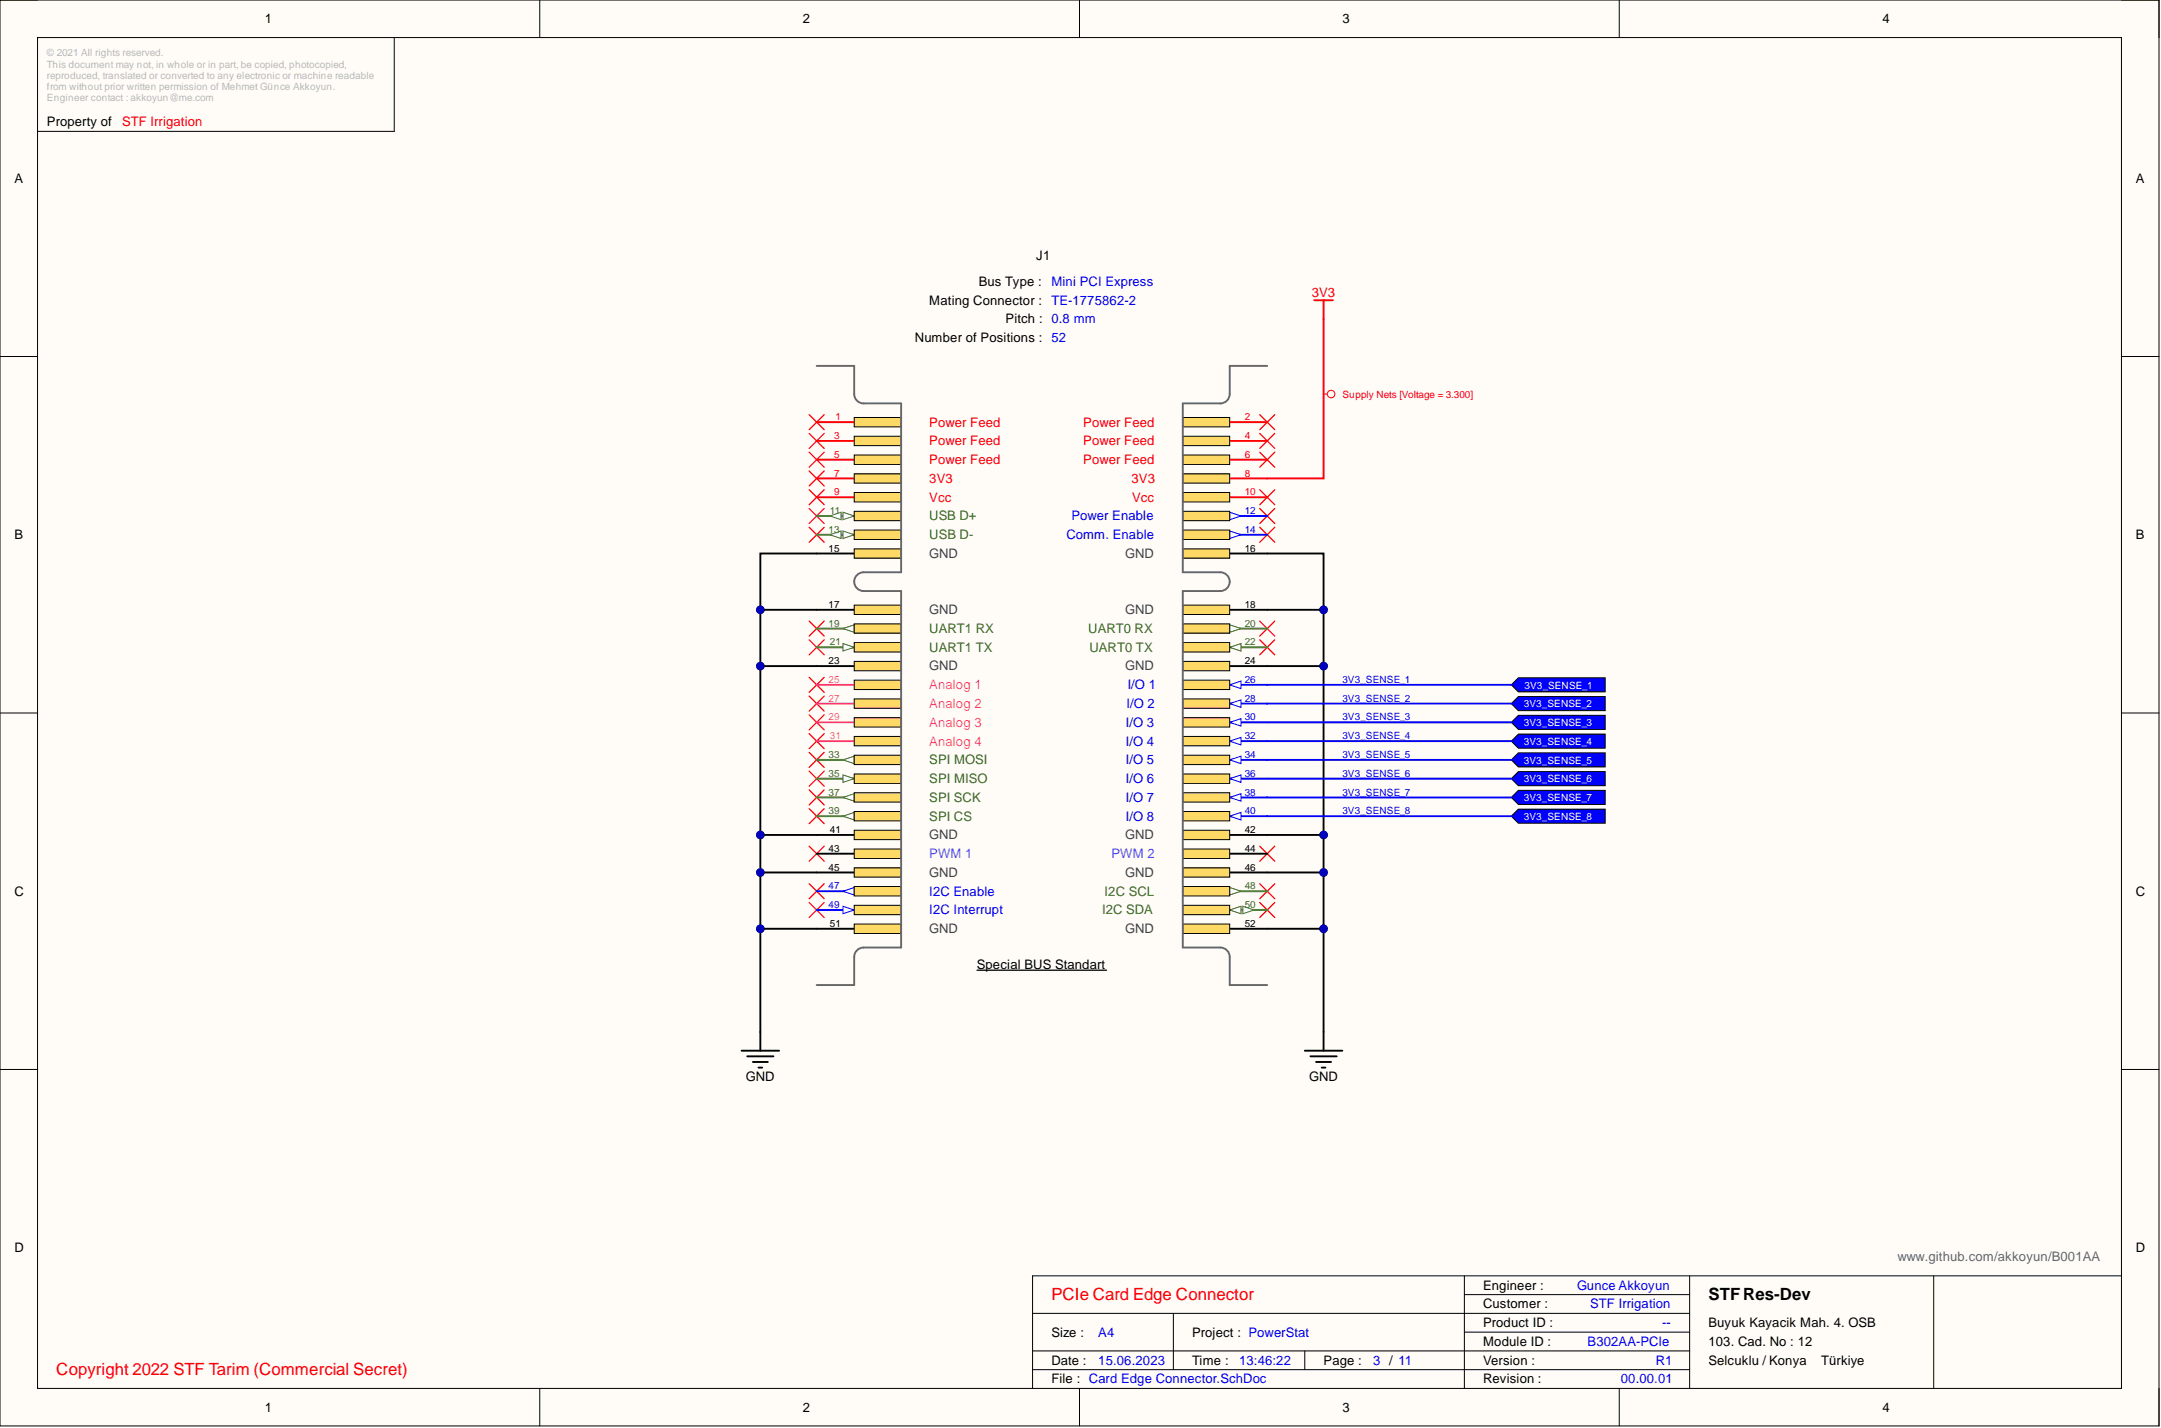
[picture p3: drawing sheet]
<svg xmlns="http://www.w3.org/2000/svg" width="292mm" height="193mm" viewBox="0 0 292 193" stroke-linecap="round" stroke-linejoin="round" font-family="sans-serif">
<defs><g id="words">
<g font-size="2.3" fill="#f00">
<text x="142.1" y="175.7">PCIe Card Edge Connector</text>
<text x="7.6" y="185.8">Copyright 2022 STF Tarim (Commercial Secret)</text>
</g>
<text font-size="2.3" x="230.9" y="175.7">STFRes-Dev</text>
<g font-size="1.8">
<text x="35.8" y="3.1">1</text>
<text x="108.5" y="3.1">2</text>
<text x="181.4" y="3.1">3</text>
<text x="254.4" y="3.1">4</text>
<text x="6.3" y="17.1">Property of</text>
<text x="1.9" y="24.7">A</text>
<text x="288.7" y="24.7">A</text>
<text x="140.1" y="35.1">J1</text>
<text x="125.6" y="41.2">Mating Connector :</text>
<text x="132.3" y="38.6">Bus Type :</text>
<text x="123.7" y="46.2">Number of Positions : 52</text>
<text x="135.9" y="43.7">Pitch : 0.8 mm</text>
<text x="1.9" y="72.9">B</text>
<text x="288.7" y="72.9">B</text>
<text x="1.9" y="121">C</text>
<text x="288.7" y="121">C</text>
<text x="132" y="130.9">Special BUS Standart</text>
<text x="100.8" y="146.1">GND</text>
<text x="177" y="146.1">GND</text>
<text x="1.9" y="169.2">D</text>
<text x="288.7" y="169.2">D</text>
<text x="200.5" y="174.3">Engineer :</text>
<text x="200.5" y="176.8">Customer :</text>
<text x="200.5" y="179.3">Product ID :</text>
<text x="230.9" y="179.3">Buyuk Kayacik Mah. 4. OSB</text>
<text x="142.1" y="184.4">Date :</text>
<text x="142.1" y="180.6">Size :</text>
<text x="161.1" y="184.4">Time :</text>
<text x="161.1" y="180.6">Project : PowerStat</text>
<text x="178.9" y="184.4">Page :</text>
<text x="200.5" y="181.9">Module ID :</text>
<text x="200.5" y="184.4">Version :</text>
<text x="230.9" y="181.9">103. Cad. No : 12</text>
<text x="230.9" y="184.4">Selcuklu / Konya</text>
<text x="246.2" y="184.4">Türkiye</text>
<text x="35.8" y="190.7">1</text>
<text x="108.5" y="190.7">2</text>
<text x="142.1" y="186.9">File : Card Edge Connector.SchDoc</text>
<text x="181.4" y="190.7">3</text>
<text x="200.5" y="186.9">Revision :</text>
<text x="254.4" y="190.7">4</text>
</g>
<g font-size="1.8" fill="#f00">
<text x="16.5" y="17.1">STF Irrigation</text>
<text x="177.3" y="40.1">3V3</text>
<text x="125.6" y="57.6">Power Feed</text>
<text x="146.4" y="57.6">Power Feed</text>
<text x="125.6" y="60.2">Power Feed</text>
<text x="125.6" y="62.7">Power Feed</text>
<text x="125.6" y="65.2">3V3</text>
<text x="146.4" y="60.2">Power Feed</text>
<text x="146.4" y="62.7">Power Feed</text>
<text x="152.9" y="65.2">3V3</text>
<text x="125.6" y="67.8">Vcc</text>
<text x="153" y="67.8">Vcc</text>
</g>
<g font-size="1.8" fill="#00f">
<text x="142.1" y="38.6">Mini PCI Express</text>
<text x="142.1" y="41.2">TE-1775862-2</text>
<text x="144.8" y="70.3">Power Enable</text>
<text x="144.1" y="72.9">Comm. Enable</text>
<text x="152.3" y="95.7">I/O 2</text>
<text x="152.4" y="93.1">I/O 1</text>
<text x="152.2" y="98.2">I/O 3</text>
<text x="152.2" y="100.7">I/O 4</text>
<text x="152.2" y="103.3">I/O 5</text>
<text x="152.2" y="105.8">I/O 6</text>
<text x="152.2" y="108.3">I/O 7</text>
<text x="152.2" y="110.9">I/O 8</text>
<text x="125.6" y="121">I2C Enable</text>
<text x="125.6" y="123.6">I2C Interrupt</text>
<text x="213.2" y="174.3">Gunce Akkoyun</text>
<text x="214.9" y="176.8">STF Irrigation</text>
<text x="224.7" y="179.3">--</text>
<text x="148.5" y="184.4">15.06.2023</text>
<text x="148.5" y="180.6">A4</text>
<text x="167.5" y="184.4">13:46:22</text>
<text x="185.6" y="184.4">3 / 11</text>
<text x="214.6" y="181.9">B302AA-PCIe</text>
<text x="223.8" y="184.4">R1</text>
<text x="219.1" y="186.9">00.00.01</text>
</g>
<g font-size="1.8" fill="#38761d">
<text x="125.6" y="70.3">USB D+</text>
<text x="125.6" y="72.9">USB D-</text>
<text x="125.6" y="85.5">UART1 RX</text>
<text x="125.6" y="88.1">UART1 TX</text>
<text x="147.1" y="85.5">UART0 RX</text>
<text x="147.3" y="88.1">UART0 TX</text>
<text x="125.6" y="105.8">SPI MISO</text>
<text x="125.6" y="103.3">SPI MOSI</text>
<text x="125.6" y="110.9">SPI CS</text>
<text x="125.6" y="108.3">SPI SCK</text>
<text x="149" y="123.6">I2C SDA</text>
<text x="149.3" y="121">I2C SCL</text>
</g>
<g font-size="1.8" fill="#434343">
<text x="125.6" y="75.4">GND</text>
<text x="152.1" y="75.4">GND</text>
<text x="125.6" y="83">GND</text>
<text x="152.1" y="83">GND</text>
<text x="125.6" y="90.6">GND</text>
<text x="152.1" y="90.6">GND</text>
<text x="125.6" y="113.4">GND</text>
<text x="152.1" y="113.4">GND</text>
<text x="125.6" y="118.5">GND</text>
<text x="152.1" y="118.5">GND</text>
<text x="125.6" y="126.1">GND</text>
<text x="152.1" y="126.1">GND</text>
</g>
<g font-size="1.8" fill="#f0f">
<text x="125.6" y="93.1">Analog 1</text>
<text x="125.6" y="95.7">Analog 2</text>
<text x="125.6" y="98.2">Analog 3</text>
<text x="125.6" y="100.7">Analog 4</text>
</g>
<g font-size="1.8" fill="#90f">
<text x="125.6" y="116">PWM 1</text>
<text x="150.2" y="116">PWM 2</text>
</g>
<text font-size="1.8" fill="#666" x="256.5" y="170.5">www.github.com/akkoyun/B001AA</text>
<g font-size="1.4" fill="#b7b7b7">
<text x="6.3" y="7.6">© 2021 All rights reserved.</text>
<text x="6.3" y="9.1">This document may not, in whole or in part, be copied, photocopied,</text>
<text x="6.3" y="10.7">reproduced, translated or converted to any electronic or machine readable</text>
<text x="6.3" y="12.2">from without prior written permission of Mehmet Günce Akkoyun.</text>
<text x="6.3" y="13.7">Engineer contact : akkoyun@me.com</text>
</g>
<g font-size="1.4" fill="#f00">
<text x="181.4" y="53.8">Supply Nets [Voltage = 3.300]</text>
<text x="112.8" y="59.3">3</text>
<text x="112.9" y="56.8">1</text>
<text x="168.2" y="56.8">2</text>
<text x="168.2" y="59.3">4</text>
<text x="112.8" y="61.9">5</text>
<text x="112.8" y="64.4">7</text>
<text x="168.2" y="61.9">6</text>
<text x="168.2" y="64.4">8</text>
<text x="112.8" y="66.9">9</text>
<text x="168.2" y="66.9">10</text>
</g>
<g font-size="1.4" fill="#38761d">
<text x="112.2" y="69.5">11</text>
<text x="112" y="72">13</text>
<text x="112" y="84.7">19</text>
<text x="112.2" y="87.2">21</text>
<text x="168.2" y="84.7">20</text>
<text x="168.2" y="87.2">22</text>
<text x="112" y="105">35</text>
<text x="112" y="107.5">37</text>
<text x="112" y="102.4">33</text>
<text x="112" y="110">39</text>
<text x="168.2" y="120.2">48</text>
<text x="168.2" y="122.7">50</text>
</g>
<g font-size="1.4" fill="#00f">
<text x="168.2" y="69.5">12</text>
<text x="168.2" y="72">14</text>
<text x="168.2" y="94.8">28</text>
<text x="168.2" y="92.3">26</text>
<text x="181.4" y="92.3">3V3_SENSE_1</text>
<text x="181.4" y="94.8">3V3_SENSE_2</text>
<text x="168.2" y="99.9">32</text>
<text x="168.2" y="97.4">30</text>
<text x="181.4" y="97.4">3V3_SENSE_3</text>
<text x="181.4" y="99.9">3V3_SENSE_4</text>
<text x="168.2" y="105">36</text>
<text x="168.2" y="102.4">34</text>
<text x="168.2" y="107.5">38</text>
<text x="181.4" y="102.4">3V3_SENSE_5</text>
<text x="181.4" y="105">3V3_SENSE_6</text>
<text x="181.4" y="107.5">3V3_SENSE_7</text>
<text x="168.2" y="110">40</text>
<text x="181.4" y="110">3V3_SENSE_8</text>
<text x="112" y="120.2">47</text>
<text x="112" y="122.7">49</text>
</g>
<g font-size="1.4">
<text x="112" y="74.5">15</text>
<text x="168.2" y="74.5">16</text>
<text x="112" y="82.2">17</text>
<text x="168.2" y="82.2">18</text>
<text x="112" y="89.8">23</text>
<text x="168.2" y="89.8">24</text>
<text x="112.2" y="112.6">41</text>
<text x="168.2" y="112.6">42</text>
<text x="112" y="117.6">45</text>
<text x="112" y="115.1">43</text>
<text x="168.2" y="115.1">44</text>
<text x="168.2" y="117.6">46</text>
<text x="112.2" y="125.3">51</text>
<text x="168.2" y="125.3">52</text>
</g>
<g font-size="1.4" fill="#f0f">
<text x="112" y="94.8">27</text>
<text x="112" y="92.3">25</text>
<text x="112" y="97.4">29</text>
<text x="112.2" y="99.9">31</text>
</g>
<g font-size="1.4" fill="#fff">
<text x="206" y="95.6">3V3_SENSE_2</text>
<text x="206.1" y="93.1">3V3_SENSE_1</text>
<text x="206" y="98.1">3V3_SENSE_3</text>
<text x="206" y="100.7">3V3_SENSE_4</text>
<text x="206" y="103.2">3V3_SENSE_5</text>
<text x="206" y="105.7">3V3_SENSE_6</text>
<text x="206" y="108.3">3V3_SENSE_7</text>
<text x="206" y="110.8">3V3_SENSE_8</text>
</g>
</g></defs>
<path d="M0 0h291.8v192.7h-291.8z" fill-rule="evenodd" fill="#fffcf8"/>
<path d="M0 0h291.8v192.7h-291.8z" fill="none" stroke="#000" stroke-width=".14"/>
<path d="M5.1 5.1h281.7v182.5h-281.7z" fill-rule="evenodd" fill="#fffcf8"/>
<g fill="none" stroke="#000" stroke-width=".14">
<path d="M0 0h5.1M5.1 5.1h281.7v182.5h-281.7zM53.3 5.1v12.7h-48.2M73 0v5.1M145.9 0v5.1M218.9 0v5.1M286.8 0h5v5.1M0 48.2h5.1M286.8 48.2h5M0 96.3h5.1M286.8 96.3h5M0 144.5h5.1"/>
<path d="M286.8 144.5h5M139.6 177.5h88.8M158.6 177.5v7.6M197.9 174.9h30.5M197.9 172.4v15.2M228.4 172.4v15.2M261.4 172.4v15.2M286.8 172.4h-147.2v15.2M73 187.6v5.1M139.6 182.6h88.8M139.6 185.1h88.8M145.9 187.6v5.1"/>
<path d="M176.4 182.6v2.5M197.9 180h30.5M218.9 187.6v5.1M291.8 187.6v5.1"/>
</g>
<path d="M177.6 40.6h2.6M178.9 40.6v2.5" fill="none" stroke="#f00" stroke-width=".25"/>
<g fill="none" stroke="#f00" stroke-width=".17">
<path d="M109.4 56l2 2.1M109.4 58.6l2 2M111.4 56l-2 2.1M111.4 58.6l-2 2M170.3 56l2 2.1M170.3 58.6l2 2M172.3 56l-2 2.1M172.3 58.6l-2 2M109.4 61.1l2 2M109.4 66.2l2 2M109.4 68.7l2 2M109.4 71.2l2 2.1"/>
<path d="M111.4 61.1l-2 2M111.4 66.2l-2 2M111.4 68.7l-2 2M111.4 71.2l-2 2.1M170.3 61.1l2 2M170.3 66.2l2 2M170.3 68.7l2 2M170.3 71.2l2 2.1M172.3 61.1l-2 2M172.3 66.2l-2 2M172.3 68.7l-2 2M172.3 71.2l-2 2.1"/>
<path d="M109.4 91.5l2 2.1M109.4 94.1l2 2M109.4 96.6l2 2M109.4 99.1l2 2.1M109.4 86.5l2 2M109.4 83.9l2 2.1M111.4 91.5l-2 2.1M111.4 94.1l-2 2M111.4 96.6l-2 2M111.4 99.1l-2 2.1M111.4 86.5l-2 2M111.4 83.9l-2 2.1"/>
<path d="M170.3 83.9l2 2.1M170.3 86.5l2 2M172.3 83.9l-2 2.1M172.3 86.5l-2 2M109.4 101.7l2 2M109.4 104.2l2 2M109.4 106.7l2 2.1M109.4 109.3l2 2M109.4 114.3l2 2.1M109.4 119.4l2 2M111.4 101.7l-2 2M111.4 104.2l-2 2"/>
<path d="M111.4 106.7l-2 2.1M111.4 109.3l-2 2M111.4 114.3l-2 2.1M111.4 119.4l-2 2M170.3 114.3l2 2.1M170.3 119.4l2 2M172.3 114.3l-2 2.1M172.3 119.4l-2 2M109.4 122l2 2M111.4 122l-2 2M170.3 122l2 2M172.3 122l-2 2"/>
</g>
<g fill="none" stroke="#f00" stroke-width=".14">
<path d="M178.9 53.2h.5"/>
<circle cx="179.9" cy="53.2" r=".51"/>
</g>
<path d="M102.8 139.4v2.6M178.9 139.4v2.6M100.2 142h5.1M101 142.7h3.6M101.8 143.5h2M102.5 144.3h.5M176.4 142h5M177.1 142.7h3.6M177.9 143.5h2M178.7 144.3h.5" fill="none" stroke="#000" stroke-width=".25"/>
<path d="M204.3 92.5l.9-.9h11.8v1.9h-11.8z" fill-rule="evenodd" fill="#00f"/>
<path d="M204.3 92.5l.9-.9h11.8v1.9h-11.8z" fill="none" stroke="#000" stroke-width=".14"/>
<path d="M204.3 95.1l.9-1h11.8v1.9h-11.8z" fill-rule="evenodd" fill="#00f"/>
<path d="M204.3 95.1l.9-1h11.8v1.9h-11.8z" fill="none" stroke="#000" stroke-width=".14"/>
<path d="M204.3 97.6l.9-.9h11.8v1.9h-11.8z" fill-rule="evenodd" fill="#00f"/>
<path d="M204.3 97.6l.9-.9h11.8v1.9h-11.8z" fill="none" stroke="#000" stroke-width=".14"/>
<path d="M204.3 100.2l.9-1h11.8v1.9h-11.8z" fill-rule="evenodd" fill="#00f"/>
<path d="M204.3 100.2l.9-1h11.8v1.9h-11.8z" fill="none" stroke="#000" stroke-width=".14"/>
<path d="M204.3 102.7l.9-1h11.8v1.9h-11.8z" fill-rule="evenodd" fill="#00f"/>
<path d="M204.3 102.7l.9-1h11.8v1.9h-11.8z" fill="none" stroke="#000" stroke-width=".14"/>
<path d="M204.3 105.2l.9-.9h11.8v1.9h-11.8z" fill-rule="evenodd" fill="#00f"/>
<path d="M204.3 105.2l.9-.9h11.8v1.9h-11.8z" fill="none" stroke="#000" stroke-width=".14"/>
<path d="M109.4 63.6l2 2.1M111.4 63.6l-2 2.1" fill="none" stroke="#f00" stroke-width=".17"/>
<path d="M204.3 107.8l.9-1h11.8v1.9h-11.8z" fill-rule="evenodd" fill="#00f"/>
<path d="M204.3 107.8l.9-1h11.8v1.9h-11.8z" fill="none" stroke="#000" stroke-width=".14"/>
<path d="M204.3 110.3l.9-1h11.8v1.9h-11.8z" fill-rule="evenodd" fill="#00f"/>
<path d="M204.3 110.3l.9-1h11.8v1.9h-11.8z" fill="none" stroke="#000" stroke-width=".14"/>
<path d="M110.4 74.8h-7.6v7.6" fill="none" stroke="#000" stroke-width=".25"/>
<circle cx="102.8" cy="82.4" r=".51" fill="#000080"/>
<circle cx="102.8" cy="82.4" r=".51" fill="none" stroke="#000080" stroke-width=".14"/>
<path d="M110.4 82.4h-7.6v7.6" fill="none" stroke="#000" stroke-width=".25"/>
<circle cx="102.8" cy="90" r=".51" fill="#000080"/>
<circle cx="102.8" cy="90" r=".51" fill="none" stroke="#000080" stroke-width=".14"/>
<circle cx="102.8" cy="82.4" r=".51" fill="#000080"/>
<circle cx="102.8" cy="82.4" r=".51" fill="none" stroke="#000080" stroke-width=".14"/>
<path d="M171.3 74.8h7.6v7.6" fill="none" stroke="#000" stroke-width=".25"/>
<circle cx="178.9" cy="82.4" r=".51" fill="#000080"/>
<circle cx="178.9" cy="82.4" r=".51" fill="none" stroke="#000080" stroke-width=".14"/>
<path d="M171.3 82.4h7.6v7.6" fill="none" stroke="#000" stroke-width=".25"/>
<circle cx="178.9" cy="90" r=".51" fill="#000080"/>
<circle cx="178.9" cy="90" r=".51" fill="none" stroke="#000080" stroke-width=".14"/>
<circle cx="178.9" cy="82.4" r=".51" fill="#000080"/>
<circle cx="178.9" cy="82.4" r=".51" fill="none" stroke="#000080" stroke-width=".14"/>
<path d="M171.3 90h7.6v22.8" fill="none" stroke="#000" stroke-width=".25"/>
<circle cx="178.9" cy="112.8" r=".51" fill="#000080"/>
<circle cx="178.9" cy="112.8" r=".51" fill="none" stroke="#000080" stroke-width=".14"/>
<circle cx="178.9" cy="90" r=".51" fill="#000080"/>
<circle cx="178.9" cy="90" r=".51" fill="none" stroke="#000080" stroke-width=".14"/>
<path d="M110.4 90h-7.6v22.8" fill="none" stroke="#000" stroke-width=".25"/>
<circle cx="102.8" cy="112.8" r=".51" fill="#000080"/>
<circle cx="102.8" cy="112.8" r=".51" fill="none" stroke="#000080" stroke-width=".14"/>
<circle cx="102.8" cy="90" r=".51" fill="#000080"/>
<circle cx="102.8" cy="90" r=".51" fill="none" stroke="#000080" stroke-width=".14"/>
<path d="M110.4 112.8h-7.6v5.1" fill="none" stroke="#000" stroke-width=".25"/>
<circle cx="102.8" cy="117.9" r=".51" fill="#000080"/>
<circle cx="102.8" cy="117.9" r=".51" fill="none" stroke="#000080" stroke-width=".14"/>
<circle cx="102.8" cy="112.8" r=".51" fill="#000080"/>
<circle cx="102.8" cy="112.8" r=".51" fill="none" stroke="#000080" stroke-width=".14"/>
<path d="M171.3 112.8h7.6v5.1" fill="none" stroke="#000" stroke-width=".25"/>
<circle cx="178.9" cy="117.9" r=".51" fill="#000080"/>
<circle cx="178.9" cy="117.9" r=".51" fill="none" stroke="#000080" stroke-width=".14"/>
<circle cx="178.9" cy="112.8" r=".51" fill="#000080"/>
<circle cx="178.9" cy="112.8" r=".51" fill="none" stroke="#000080" stroke-width=".14"/>
<path d="M110.4 117.9h-7.6v7.6" fill="none" stroke="#000" stroke-width=".25"/>
<circle cx="102.8" cy="125.5" r=".51" fill="#000080"/>
<circle cx="102.8" cy="125.5" r=".51" fill="none" stroke="#000080" stroke-width=".14"/>
<circle cx="102.8" cy="117.9" r=".51" fill="#000080"/>
<circle cx="102.8" cy="117.9" r=".51" fill="none" stroke="#000080" stroke-width=".14"/>
<path d="M171.3 117.9h7.6v7.6" fill="none" stroke="#000" stroke-width=".25"/>
<circle cx="178.9" cy="125.5" r=".51" fill="#000080"/>
<circle cx="178.9" cy="125.5" r=".51" fill="none" stroke="#000080" stroke-width=".14"/>
<circle cx="178.9" cy="117.9" r=".51" fill="#000080"/>
<circle cx="178.9" cy="117.9" r=".51" fill="none" stroke="#000080" stroke-width=".14"/>
<path d="M110.4 125.5h-7.6v13.9" fill="none" stroke="#000" stroke-width=".25"/>
<circle cx="102.8" cy="125.5" r=".51" fill="#000080"/>
<circle cx="102.8" cy="125.5" r=".51" fill="none" stroke="#000080" stroke-width=".14"/>
<path d="M171.3 125.5h7.6v13.9" fill="none" stroke="#000" stroke-width=".25"/>
<circle cx="178.9" cy="125.5" r=".51" fill="#000080"/>
<circle cx="178.9" cy="125.5" r=".51" fill="none" stroke="#000080" stroke-width=".14"/>
<path d="M110.4 57.1h5.1M178.9 43.1v21.6h-7.6" fill="none" stroke="#f00" stroke-width=".25"/>
<path d="M171.3 92.5h33M171.3 95.1h33M171.3 97.6h33M171.3 100.2h33M171.3 102.7h33M171.3 105.2h33M171.3 107.8h33M171.3 110.3h33" fill="none" stroke="#00f" stroke-width=".25"/>
<path d="M115.5 56.4h6.3v1.3h-6.3z" fill-rule="evenodd" fill="#ffd966"/>
<path d="M115.5 56.4h6.3v1.3h-6.3z" fill="none" stroke="#000" stroke-width=".14"/>
<path d="M110.4 125.5h5.1" fill="none" stroke="#000" stroke-width=".25"/>
<path d="M110.4 95.1h5.1" fill="none" stroke="#f0f" stroke-width=".25"/>
<path d="M110.4 87.5h5.1" fill="none" stroke="#38761d" stroke-width=".25"/>
<path d="M113.9 87l1.6 .5-1.6 .5z" fill="#f8fcff"/>
<path d="M113.9 87l1.6 .5-1.6 .5z" fill="none" stroke="#38761d" stroke-width=".14"/>
<path d="M110.4 105.2h5.1" fill="none" stroke="#38761d" stroke-width=".25"/>
<path d="M113.9 104.7l1.6 .5-1.6 .5z" fill="#f8fcff"/>
<path d="M113.9 104.7l1.6 .5-1.6 .5z" fill="none" stroke="#38761d" stroke-width=".14"/>
<path d="M110.4 110.3h5.1" fill="none" stroke="#38761d" stroke-width=".25"/>
<path d="M113.9 110.3l1.6-.5v1z" fill="#f8fcff"/>
<path d="M113.9 110.3l1.6-.5v1z" fill="none" stroke="#38761d" stroke-width=".14"/>
<path d="M110.4 67.2h5.1M110.4 62.1h5.1" fill="none" stroke="#f00" stroke-width=".25"/>
<path d="M110.4 97.6h5.1" fill="none" stroke="#f0f" stroke-width=".25"/>
<path d="M110.4 107.8h5.1" fill="none" stroke="#38761d" stroke-width=".25"/>
<path d="M113.9 107.8l1.6-.5v1z" fill="#f8fcff"/>
<path d="M113.9 107.8l1.6-.5v1z" fill="none" stroke="#38761d" stroke-width=".14"/>
<path d="M110.4 102.7h5.1" fill="none" stroke="#38761d" stroke-width=".25"/>
<path d="M113.9 102.7l1.6-.5v1z" fill="#f8fcff"/>
<path d="M113.9 102.7l1.6-.5v1z" fill="none" stroke="#38761d" stroke-width=".14"/>
<path d="M110.4 74.8h5.1" fill="none" stroke="#000" stroke-width=".25"/>
<path d="M110.4 84.9h5.1" fill="none" stroke="#38761d" stroke-width=".25"/>
<path d="M113.9 84.9l1.6-.5v1z" fill="#f8fcff"/>
<path d="M113.9 84.9l1.6-.5v1z" fill="none" stroke="#38761d" stroke-width=".14"/>
<path d="M110.4 64.7h5.1" fill="none" stroke="#f00" stroke-width=".25"/>
<path d="M110.4 82.4h5.1M110.4 117.9h5.1M110.4 112.8h5.1" fill="none" stroke="#000" stroke-width=".25"/>
<path d="M110.4 92.5h5.1M110.4 100.2h5.1" fill="none" stroke="#f0f" stroke-width=".25"/>
<path d="M110.4 120.4h5.1" fill="none" stroke="#00f" stroke-width=".25"/>
<path d="M113.9 120.4l1.6-.5v1z" fill="#f8fcff"/>
<path d="M113.9 120.4l1.6-.5v1z" fill="none" stroke="#00f" stroke-width=".14"/>
<path d="M110.4 115.4h5.1" fill="none" stroke="#000" stroke-width=".25"/>
<path d="M110.4 69.7h5.1" fill="none" stroke="#38761d" stroke-width=".25"/>
<path d="M113.9 69.2l1.6 .5-1.6 .5z" fill="#f8fcff"/>
<path d="M113.9 69.2l1.6 .5-1.6 .5z" fill="none" stroke="#38761d" stroke-width=".14"/>
<path d="M112.2 69.7l1.5-.5v1z" fill="#f8fcff"/>
<path d="M112.2 69.7l1.5-.5v1z" fill="none" stroke="#38761d" stroke-width=".14"/>
<path d="M110.4 90h5.1" fill="none" stroke="#000" stroke-width=".25"/>
<path d="M110.4 72.3h5.1" fill="none" stroke="#38761d" stroke-width=".25"/>
<path d="M113.9 71.8l1.6 .5-1.6 .5z" fill="#f8fcff"/>
<path d="M113.9 71.8l1.6 .5-1.6 .5z" fill="none" stroke="#38761d" stroke-width=".14"/>
<path d="M112.2 72.3l1.5-.5v1z" fill="#f8fcff"/>
<path d="M112.2 72.3l1.5-.5v1z" fill="none" stroke="#38761d" stroke-width=".14"/>
<path d="M110.4 59.6h5.1" fill="none" stroke="#f00" stroke-width=".25"/>
<path d="M110.4 123h5.1" fill="none" stroke="#00f" stroke-width=".25"/>
<path d="M113.9 122.5l1.6 .5-1.6 .5z" fill="#f8fcff"/>
<path d="M113.9 122.5l1.6 .5-1.6 .5z" fill="none" stroke="#00f" stroke-width=".14"/>
<path d="M110.4 49.4h5.1v3.8a1.27 1.27 0 0 0 1.2 1.3h5.1" fill="none" stroke="#666" stroke-width=".25"/>
<path d="M115.5 59h6.3v1.2h-6.3z" fill-rule="evenodd" fill="#ffd966"/>
<path d="M115.5 59h6.3v1.2h-6.3z" fill="none" stroke="#000" stroke-width=".14"/>
<path d="M115.5 61.5h6.3v1.3h-6.3z" fill-rule="evenodd" fill="#ffd966"/>
<path d="M115.5 61.5h6.3v1.3h-6.3z" fill="none" stroke="#000" stroke-width=".14"/>
<path d="M115.5 64h6.3v1.3h-6.3z" fill-rule="evenodd" fill="#ffd966"/>
<path d="M115.5 64h6.3v1.3h-6.3z" fill="none" stroke="#000" stroke-width=".14"/>
<path d="M115.5 66.6h6.3v1.2h-6.3z" fill-rule="evenodd" fill="#ffd966"/>
<path d="M115.5 66.6h6.3v1.2h-6.3z" fill="none" stroke="#000" stroke-width=".14"/>
<path d="M115.5 69.1h6.3v1.3h-6.3z" fill-rule="evenodd" fill="#ffd966"/>
<path d="M115.5 69.1h6.3v1.3h-6.3z" fill="none" stroke="#000" stroke-width=".14"/>
<path d="M115.5 71.6h6.3v1.3h-6.3z" fill-rule="evenodd" fill="#ffd966"/>
<path d="M115.5 71.6h6.3v1.3h-6.3z" fill="none" stroke="#000" stroke-width=".14"/>
<path d="M115.5 74.2h6.3v1.2h-6.3z" fill-rule="evenodd" fill="#ffd966"/>
<path d="M115.5 74.2h6.3v1.2h-6.3z" fill="none" stroke="#000" stroke-width=".14"/>
<path d="M121.8 54.5v22.8h-5.1a1.27 1.27 0 0 0-1.2 1.3 1.27 1.27 0 0 0 1.2 1.3h5.1" fill="none" stroke="#666" stroke-width=".25"/>
<path d="M115.5 81.8h6.3v1.2h-6.3z" fill-rule="evenodd" fill="#ffd966"/>
<path d="M115.5 81.8h6.3v1.2h-6.3z" fill="none" stroke="#000" stroke-width=".14"/>
<path d="M115.5 84.3h6.3v1.3h-6.3z" fill-rule="evenodd" fill="#ffd966"/>
<path d="M115.5 84.3h6.3v1.3h-6.3z" fill="none" stroke="#000" stroke-width=".14"/>
<path d="M115.5 86.8h6.3v1.3h-6.3z" fill-rule="evenodd" fill="#ffd966"/>
<path d="M115.5 86.8h6.3v1.3h-6.3z" fill="none" stroke="#000" stroke-width=".14"/>
<path d="M115.5 89.4h6.3v1.2h-6.3z" fill-rule="evenodd" fill="#ffd966"/>
<path d="M115.5 89.4h6.3v1.2h-6.3z" fill="none" stroke="#000" stroke-width=".14"/>
<path d="M115.5 91.9h6.3v1.3h-6.3z" fill-rule="evenodd" fill="#ffd966"/>
<path d="M115.5 91.9h6.3v1.3h-6.3z" fill="none" stroke="#000" stroke-width=".14"/>
<path d="M115.5 94.4h6.3v1.3h-6.3z" fill-rule="evenodd" fill="#ffd966"/>
<path d="M115.5 94.4h6.3v1.3h-6.3z" fill="none" stroke="#000" stroke-width=".14"/>
<path d="M115.5 97h6.3v1.3h-6.3z" fill-rule="evenodd" fill="#ffd966"/>
<path d="M115.5 97h6.3v1.3h-6.3z" fill="none" stroke="#000" stroke-width=".14"/>
<path d="M115.5 99.5h6.3v1.3h-6.3z" fill-rule="evenodd" fill="#ffd966"/>
<path d="M115.5 99.5h6.3v1.3h-6.3z" fill="none" stroke="#000" stroke-width=".14"/>
<path d="M115.5 102.1h6.3v1.2h-6.3z" fill-rule="evenodd" fill="#ffd966"/>
<path d="M115.5 102.1h6.3v1.2h-6.3z" fill="none" stroke="#000" stroke-width=".14"/>
<path d="M115.5 104.6h6.3v1.3h-6.3z" fill-rule="evenodd" fill="#ffd966"/>
<path d="M115.5 104.6h6.3v1.3h-6.3z" fill="none" stroke="#000" stroke-width=".14"/>
<path d="M115.5 107.1h6.3v1.3h-6.3z" fill-rule="evenodd" fill="#ffd966"/>
<path d="M115.5 107.1h6.3v1.3h-6.3z" fill="none" stroke="#000" stroke-width=".14"/>
<path d="M115.5 109.7h6.3v1.2h-6.3z" fill-rule="evenodd" fill="#ffd966"/>
<path d="M115.5 109.7h6.3v1.2h-6.3z" fill="none" stroke="#000" stroke-width=".14"/>
<path d="M115.5 112.2h6.3v1.3h-6.3z" fill-rule="evenodd" fill="#ffd966"/>
<path d="M115.5 112.2h6.3v1.3h-6.3z" fill="none" stroke="#000" stroke-width=".14"/>
<path d="M115.5 114.7h6.3v1.3h-6.3z" fill-rule="evenodd" fill="#ffd966"/>
<path d="M115.5 114.7h6.3v1.3h-6.3z" fill="none" stroke="#000" stroke-width=".14"/>
<path d="M115.5 117.3h6.3v1.2h-6.3z" fill-rule="evenodd" fill="#ffd966"/>
<path d="M115.5 117.3h6.3v1.2h-6.3z" fill="none" stroke="#000" stroke-width=".14"/>
<path d="M115.5 119.8h6.3v1.3h-6.3z" fill-rule="evenodd" fill="#ffd966"/>
<path d="M115.5 119.8h6.3v1.3h-6.3z" fill="none" stroke="#000" stroke-width=".14"/>
<path d="M115.5 122.3h6.3v1.3h-6.3z" fill-rule="evenodd" fill="#ffd966"/>
<path d="M115.5 122.3h6.3v1.3h-6.3z" fill="none" stroke="#000" stroke-width=".14"/>
<path d="M121.8 128h-5.1a1.27 1.27 0 0 0-1.2 1.3v3.8h-5.1" fill="none" stroke="#666" stroke-width=".25"/>
<path d="M115.5 124.9h6.3v1.2h-6.3z" fill-rule="evenodd" fill="#ffd966"/>
<path d="M115.5 124.9h6.3v1.2h-6.3z" fill="none" stroke="#000" stroke-width=".14"/>
<path d="M121.8 79.9v48.1" fill="none" stroke="#666" stroke-width=".25"/>
<path d="M166.2 110.3h5.1" fill="none" stroke="#00f" stroke-width=".25"/>
<path d="M166.2 110.3l1.5-.5v1z" fill="#f8fcff"/>
<path d="M166.2 110.3l1.5-.5v1z" fill="none" stroke="#00f" stroke-width=".14"/>
<path d="M166.2 57.1h5.1M166.2 59.6h5.1M166.2 62.1h5.1M166.2 67.2h5.1" fill="none" stroke="#f00" stroke-width=".25"/>
<path d="M166.2 105.2h5.1" fill="none" stroke="#00f" stroke-width=".25"/>
<path d="M166.2 105.2l1.5-.5v1z" fill="#f8fcff"/>
<path d="M166.2 105.2l1.5-.5v1z" fill="none" stroke="#00f" stroke-width=".14"/>
<path d="M166.2 95.1h5.1" fill="none" stroke="#00f" stroke-width=".25"/>
<path d="M166.2 95.1l1.5-.5v1z" fill="#f8fcff"/>
<path d="M166.2 95.1l1.5-.5v1z" fill="none" stroke="#00f" stroke-width=".14"/>
<path d="M166.2 82.4h5.1" fill="none" stroke="#000" stroke-width=".25"/>
<path d="M166.2 102.7h5.1" fill="none" stroke="#00f" stroke-width=".25"/>
<path d="M166.2 102.7l1.5-.5v1z" fill="#f8fcff"/>
<path d="M166.2 102.7l1.5-.5v1z" fill="none" stroke="#00f" stroke-width=".14"/>
<path d="M166.2 92.5h5.1" fill="none" stroke="#00f" stroke-width=".25"/>
<path d="M166.2 92.5l1.5-.5v1.1z" fill="#f8fcff"/>
<path d="M166.2 92.5l1.5-.5v1.1z" fill="none" stroke="#00f" stroke-width=".14"/>
<path d="M166.2 74.8h5.1M166.2 115.4h5.1" fill="none" stroke="#000" stroke-width=".25"/>
<path d="M166.2 107.8h5.1" fill="none" stroke="#00f" stroke-width=".25"/>
<path d="M166.2 107.8l1.5-.5v1z" fill="#f8fcff"/>
<path d="M166.2 107.8l1.5-.5v1z" fill="none" stroke="#00f" stroke-width=".14"/>
<path d="M166.2 117.9h5.1" fill="none" stroke="#000" stroke-width=".25"/>
<path d="M166.2 100.2h5.1" fill="none" stroke="#00f" stroke-width=".25"/>
<path d="M166.2 100.2l1.5-.6v1.1z" fill="#f8fcff"/>
<path d="M166.2 100.2l1.5-.6v1.1z" fill="none" stroke="#00f" stroke-width=".14"/>
<path d="M166.2 120.4h5.1" fill="none" stroke="#38761d" stroke-width=".25"/>
<path d="M166.2 119.9l1.5 .5-1.5 .5z" fill="#f8fcff"/>
<path d="M166.2 119.9l1.5 .5-1.5 .5z" fill="none" stroke="#38761d" stroke-width=".14"/>
<path d="M166.2 97.6h5.1" fill="none" stroke="#00f" stroke-width=".25"/>
<path d="M166.2 97.6l1.5-.5v1z" fill="#f8fcff"/>
<path d="M166.2 97.6l1.5-.5v1z" fill="none" stroke="#00f" stroke-width=".14"/>
<path d="M166.2 112.8h5.1" fill="none" stroke="#000" stroke-width=".25"/>
<path d="M166.2 84.9h5.1" fill="none" stroke="#38761d" stroke-width=".25"/>
<path d="M166.2 84.4l1.5 .5-1.5 .5z" fill="#f8fcff"/>
<path d="M166.2 84.4l1.5 .5-1.5 .5z" fill="none" stroke="#38761d" stroke-width=".14"/>
<path d="M166.2 87.5h5.1" fill="none" stroke="#38761d" stroke-width=".25"/>
<path d="M166.2 87.5l1.5-.5v1z" fill="#f8fcff"/>
<path d="M166.2 87.5l1.5-.5v1z" fill="none" stroke="#38761d" stroke-width=".14"/>
<path d="M166.2 69.7h5.1" fill="none" stroke="#00f" stroke-width=".25"/>
<path d="M166.2 69.2l1.5 .5-1.5 .5z" fill="#f8fcff"/>
<path d="M166.2 69.2l1.5 .5-1.5 .5z" fill="none" stroke="#00f" stroke-width=".14"/>
<path d="M166.2 90h5.1M166.2 125.5h5.1" fill="none" stroke="#000" stroke-width=".25"/>
<path d="M166.2 64.7h5.1" fill="none" stroke="#f00" stroke-width=".25"/>
<path d="M166.2 72.3h5.1" fill="none" stroke="#00f" stroke-width=".25"/>
<path d="M166.2 71.8l1.5 .5-1.5 .5z" fill="#f8fcff"/>
<path d="M166.2 71.8l1.5 .5-1.5 .5z" fill="none" stroke="#00f" stroke-width=".14"/>
<path d="M166.2 123h5.1" fill="none" stroke="#38761d" stroke-width=".25"/>
<path d="M166.2 123l1.5-.5v1z" fill="#f8fcff"/>
<path d="M166.2 123l1.5-.5v1z" fill="none" stroke="#38761d" stroke-width=".14"/>
<path d="M168 122.5l1.5 .5-1.5 .5z" fill="#f8fcff"/>
<path d="M168 122.5l1.5 .5-1.5 .5z" fill="none" stroke="#38761d" stroke-width=".14"/>
<path d="M159.9 56.4h6.3v1.3h-6.3z" fill-rule="evenodd" fill="#ffd966"/>
<path d="M159.9 56.4h6.3v1.3h-6.3z" fill="none" stroke="#000" stroke-width=".14"/>
<path d="M159.9 59h6.3v1.2h-6.3z" fill-rule="evenodd" fill="#ffd966"/>
<path d="M159.9 59h6.3v1.2h-6.3z" fill="none" stroke="#000" stroke-width=".14"/>
<path d="M159.9 61.5h6.3v1.3h-6.3z" fill-rule="evenodd" fill="#ffd966"/>
<path d="M159.9 61.5h6.3v1.3h-6.3z" fill="none" stroke="#000" stroke-width=".14"/>
<path d="M159.9 64h6.3v1.3h-6.3z" fill-rule="evenodd" fill="#ffd966"/>
<path d="M159.9 64h6.3v1.3h-6.3z" fill="none" stroke="#000" stroke-width=".14"/>
<path d="M159.9 66.6h6.3v1.2h-6.3z" fill-rule="evenodd" fill="#ffd966"/>
<path d="M159.9 66.6h6.3v1.2h-6.3z" fill="none" stroke="#000" stroke-width=".14"/>
<path d="M159.9 69.1h6.3v1.3h-6.3z" fill-rule="evenodd" fill="#ffd966"/>
<path d="M159.9 69.1h6.3v1.3h-6.3z" fill="none" stroke="#000" stroke-width=".14"/>
<path d="M159.9 71.6h6.3v1.3h-6.3z" fill-rule="evenodd" fill="#ffd966"/>
<path d="M159.9 71.6h6.3v1.3h-6.3z" fill="none" stroke="#000" stroke-width=".14"/>
<path d="M159.9 74.2h6.3v1.2h-6.3z" fill-rule="evenodd" fill="#ffd966"/>
<path d="M159.9 74.2h6.3v1.2h-6.3z" fill="none" stroke="#000" stroke-width=".14"/>
<path d="M159.9 81.8h6.3v1.2h-6.3z" fill-rule="evenodd" fill="#ffd966"/>
<path d="M159.9 81.8h6.3v1.2h-6.3z" fill="none" stroke="#000" stroke-width=".14"/>
<path d="M159.9 84.3h6.3v1.3h-6.3z" fill-rule="evenodd" fill="#ffd966"/>
<path d="M159.9 84.3h6.3v1.3h-6.3z" fill="none" stroke="#000" stroke-width=".14"/>
<path d="M159.9 86.8h6.3v1.3h-6.3z" fill-rule="evenodd" fill="#ffd966"/>
<path d="M159.9 86.8h6.3v1.3h-6.3z" fill="none" stroke="#000" stroke-width=".14"/>
<path d="M159.9 89.4h6.3v1.2h-6.3z" fill-rule="evenodd" fill="#ffd966"/>
<path d="M159.9 89.4h6.3v1.2h-6.3z" fill="none" stroke="#000" stroke-width=".14"/>
<path d="M159.9 91.9h6.3v1.3h-6.3z" fill-rule="evenodd" fill="#ffd966"/>
<path d="M159.9 91.9h6.3v1.3h-6.3z" fill="none" stroke="#000" stroke-width=".14"/>
<path d="M159.9 94.4h6.3v1.3h-6.3z" fill-rule="evenodd" fill="#ffd966"/>
<path d="M159.9 94.4h6.3v1.3h-6.3z" fill="none" stroke="#000" stroke-width=".14"/>
<path d="M159.9 97h6.3v1.3h-6.3z" fill-rule="evenodd" fill="#ffd966"/>
<path d="M159.9 97h6.3v1.3h-6.3z" fill="none" stroke="#000" stroke-width=".14"/>
<path d="M159.9 99.5h6.3v1.3h-6.3z" fill-rule="evenodd" fill="#ffd966"/>
<path d="M159.9 99.5h6.3v1.3h-6.3z" fill="none" stroke="#000" stroke-width=".14"/>
<path d="M159.9 102.1h6.3v1.2h-6.3z" fill-rule="evenodd" fill="#ffd966"/>
<path d="M159.9 102.1h6.3v1.2h-6.3z" fill="none" stroke="#000" stroke-width=".14"/>
<path d="M159.9 104.6h6.3v1.3h-6.3z" fill-rule="evenodd" fill="#ffd966"/>
<path d="M159.9 104.6h6.3v1.3h-6.3z" fill="none" stroke="#000" stroke-width=".14"/>
<path d="M159.9 107.1h6.3v1.3h-6.3z" fill-rule="evenodd" fill="#ffd966"/>
<path d="M159.9 107.1h6.3v1.3h-6.3z" fill="none" stroke="#000" stroke-width=".14"/>
<path d="M159.9 109.7h6.3v1.2h-6.3z" fill-rule="evenodd" fill="#ffd966"/>
<path d="M159.9 109.7h6.3v1.2h-6.3z" fill="none" stroke="#000" stroke-width=".14"/>
<path d="M159.9 112.2h6.3v1.3h-6.3z" fill-rule="evenodd" fill="#ffd966"/>
<path d="M159.9 112.2h6.3v1.3h-6.3z" fill="none" stroke="#000" stroke-width=".14"/>
<path d="M159.9 114.7h6.3v1.3h-6.3z" fill-rule="evenodd" fill="#ffd966"/>
<path d="M159.9 114.7h6.3v1.3h-6.3z" fill="none" stroke="#000" stroke-width=".14"/>
<path d="M159.9 117.3h6.3v1.2h-6.3z" fill-rule="evenodd" fill="#ffd966"/>
<path d="M159.9 117.3h6.3v1.2h-6.3z" fill="none" stroke="#000" stroke-width=".14"/>
<path d="M159.9 119.8h6.3v1.3h-6.3z" fill-rule="evenodd" fill="#ffd966"/>
<path d="M159.9 119.8h6.3v1.3h-6.3z" fill="none" stroke="#000" stroke-width=".14"/>
<path d="M159.9 122.3h6.3v1.3h-6.3z" fill-rule="evenodd" fill="#ffd966"/>
<path d="M159.9 122.3h6.3v1.3h-6.3z" fill="none" stroke="#000" stroke-width=".14"/>
<path d="M159.9 124.9h6.3v1.2h-6.3z" fill-rule="evenodd" fill="#ffd966"/>
<path d="M159.9 124.9h6.3v1.2h-6.3z" fill="none" stroke="#000" stroke-width=".14"/>
<path d="M171.3 49.4h-5.1v3.8a1.27 1.27 0 0 1-1.3 1.3h-5v22.8h5a1.27 1.27 0 0 1 1.3 1.3 1.27 1.27 0 0 1-1.3 1.3h-5v48.1h5a1.27 1.27 0 0 1 1.3 1.3v3.8h5.1" fill="none" stroke="#666" stroke-width=".25"/>
<path d="M132.1 131.1h17.5" fill="none" stroke="#000" stroke-width=".17"/>
<use href="#words"/>
</svg>
